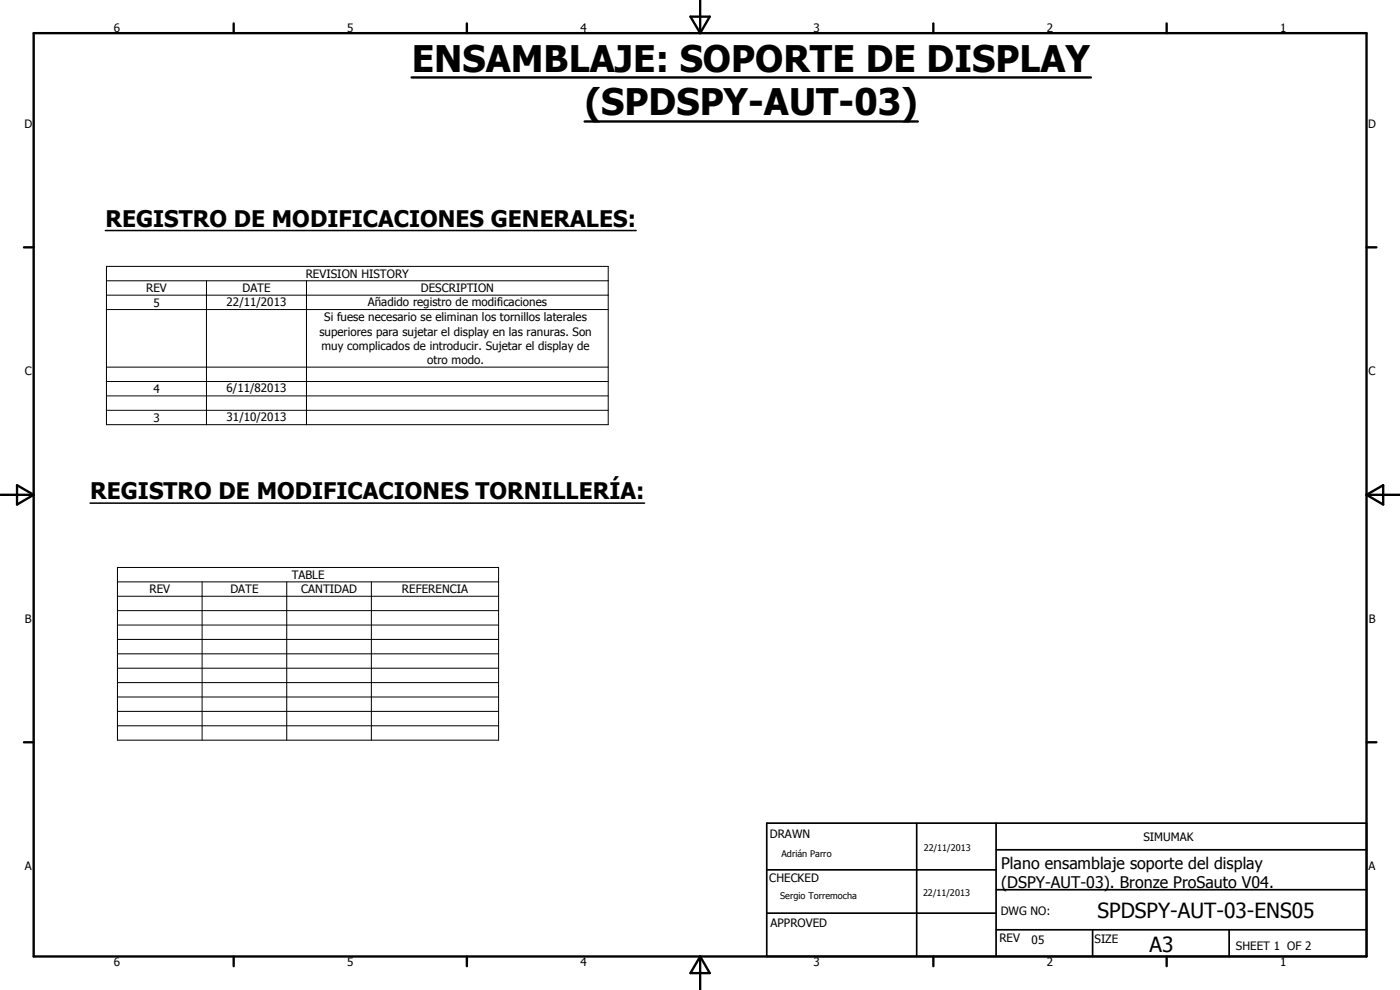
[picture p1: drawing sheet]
<svg xmlns="http://www.w3.org/2000/svg" width="420mm" height="297mm" viewBox="0 0 420 297" stroke-linecap="round" stroke-linejoin="round" font-family="sans-serif">
<defs><g id="words">
<g font-size="11">
<text x="123.6" y="21.5">ENSAMBLAJE: SOPORTE DE DISPLAY</text>
<text x="175.5" y="34.6">(SPDSPY-AUT-03)</text>
</g>
<g font-size="6.9">
<text x="31.7" y="68.1">REGISTRO DE MODIFICACIONES GENERALES:</text>
<text x="27.1" y="149.9">REGISTRO DE MODIFICACIONES TORNILLERÍA:</text>
</g>
<g font-size="6.3">
<text x="329.4" y="275.4">SPDSPY-AUT-03-ENS05</text>
<text x="345" y="285.6">A3</text>
</g>
<g font-size="4.8">
<text x="300.5" y="260.6">Plano ensamblaje soporte del display</text>
<text x="300.5" y="266.4">(DSPY-AUT-03). Bronze ProSauto V04.</text>
</g>
<g font-size="3.5">
<text x="34.2" y="9.6">6</text>
<text x="104.2" y="9.6">5</text>
<text x="174.2" y="9.6">4</text>
<text x="244.2" y="9.6">3</text>
<text x="314.2" y="9.6">2</text>
<text x="384.2" y="9.6">1</text>
<text x="7.3" y="38.4">D</text>
<text x="410.6" y="38.4">D</text>
<text x="91.8" y="83.4">REVISION HISTORY</text>
<text x="43.9" y="87.7">REV</text>
<text x="72.8" y="87.7">DATE</text>
<text x="126.3" y="87.7">DESCRIPTION</text>
<text x="46" y="92">5</text>
<text x="68" y="91.8">22/11/2013</text>
<text x="110.4" y="91.8">Añadido registro de modificaciones</text>
<text x="95.9" y="100.7">superiores para sujetar el display en las ranuras. Son</text>
<text x="97.3" y="96.4">Si fuese necesario se eliminan los tornillos laterales</text>
<text x="96.5" y="105">muy complicados de introducir. Sujetar el display de</text>
<text x="7.4" y="112.6">C</text>
<text x="128.2" y="109.3">otro modo.</text>
<text x="410.7" y="112.6">C</text>
<text x="46" y="117.9">4</text>
<text x="68" y="117.7">6/11/82013</text>
<text x="46" y="126.6">3</text>
<text x="68" y="126.4">31/10/2013</text>
<text x="87.5" y="173.7">TABLE</text>
<text x="44.9" y="178.1">REV</text>
<text x="69.2" y="178.1">DATE</text>
<text x="90.4" y="178.1">CANTIDAD</text>
<text x="120.6" y="178.1">REFERENCIA</text>
<text x="7.4" y="186.9">B</text>
<text x="410.8" y="186.9">B</text>
<text x="231" y="251.5">DRAWN</text>
<text x="343.1" y="252.3">SIMUMAK</text>
<text x="7.4" y="261.1">A</text>
<text x="410.7" y="261.1">A</text>
<text x="230.9" y="264.6">CHECKED</text>
<text x="300.3" y="274.5">DWG NO:</text>
<text x="231.3" y="278.3">APPROVED</text>
<text x="299.9" y="282.6">REV</text>
<text x="309.6" y="283.3">05</text>
<text x="328.5" y="283.1">SIZE</text>
<text x="370.9" y="285.1">SHEET 1 OF 2</text>
<text x="34.2" y="289.9">6</text>
<text x="104.2" y="289.9">5</text>
<text x="174.2" y="289.9">4</text>
<text x="244.2" y="289.9">3</text>
<text x="314.2" y="289.9">2</text>
<text x="384.2" y="289.9">1</text>
</g>
<g font-size="2.7">
<text x="234.5" y="257.1">Adrián Parro</text>
<text x="277.2" y="255.3">22/11/2013</text>
<text x="234.1" y="269.7">Sergio Torremocha</text>
<text x="277" y="268.7">22/11/2013</text>
</g>
</g></defs>
<g fill="none" stroke="#000" stroke-width=".71">
<path d="M10.1 9.9h400v277.1h-400zM70.1 7v2.9M140.1 7v2.9M207.2 5h5.8l-2.9 4.9zM210.1 0v9.9M280.1 7v2.9M350.1 7v2.9M123.5 23.2h203.9M175.5 36.4h100M7.2 74.2h2.9M410.1 74.2h3M.1 148.5h10"/>
<path d="M5.1 145.6l5 2.9-5 2.9zM410.1 148.5h10M410.1 148.5l5-2.9v5.8zM7.2 222.7h2.9M410.1 222.7h3M70.1 287v2.9M140.1 287v2.9M210.1 287v10M210.1 287l2.9 5h-5.8zM280.1 287v2.9M350.1 287v2.9"/>
</g>
<path d="M230.1 247h180v40h-180zM275.1 247v40M298.9 255h111.2M298.9 247v40M230.1 274h68.8M230.1 261h68.8M298.9 279h111.2M298.9 267h111.2M327.9 279v8M368.9 279v8" fill="none" stroke="#000" stroke-width=".51"/>
<path d="M31.6 69.2h159.3M27 151h166.5" fill="none" stroke="#000" stroke-width=".46"/>
<g fill="none" stroke="#000" stroke-width=".3">
<path d="M32 79.9h150.5v47.5h-150.5zM32 84.2h150.5M32 88.6h150.5M32 92.9h150.5M62 84.2v43.2M92 84.2v43.2M32 110.2h150.5M32 114.5h150.5M32 118.8h150.5M32 123.1h150.5M35.3 170.3h114.3v51.8h-114.3zM35.3 174.6h114.3"/>
<path d="M35.3 178.9h114.3M60.7 174.6v47.5M86.1 174.6v47.5M111.5 174.6v47.5M35.3 183.2h114.3M35.3 187.5h114.3M35.3 191.9h114.3M35.3 196.2h114.3M35.3 200.5h114.3M35.3 204.8h114.3M35.3 209.1h114.3M35.3 213.4h114.3"/>
<path d="M35.3 217.8h114.3"/>
</g>
<use href="#words"/>
</svg>
